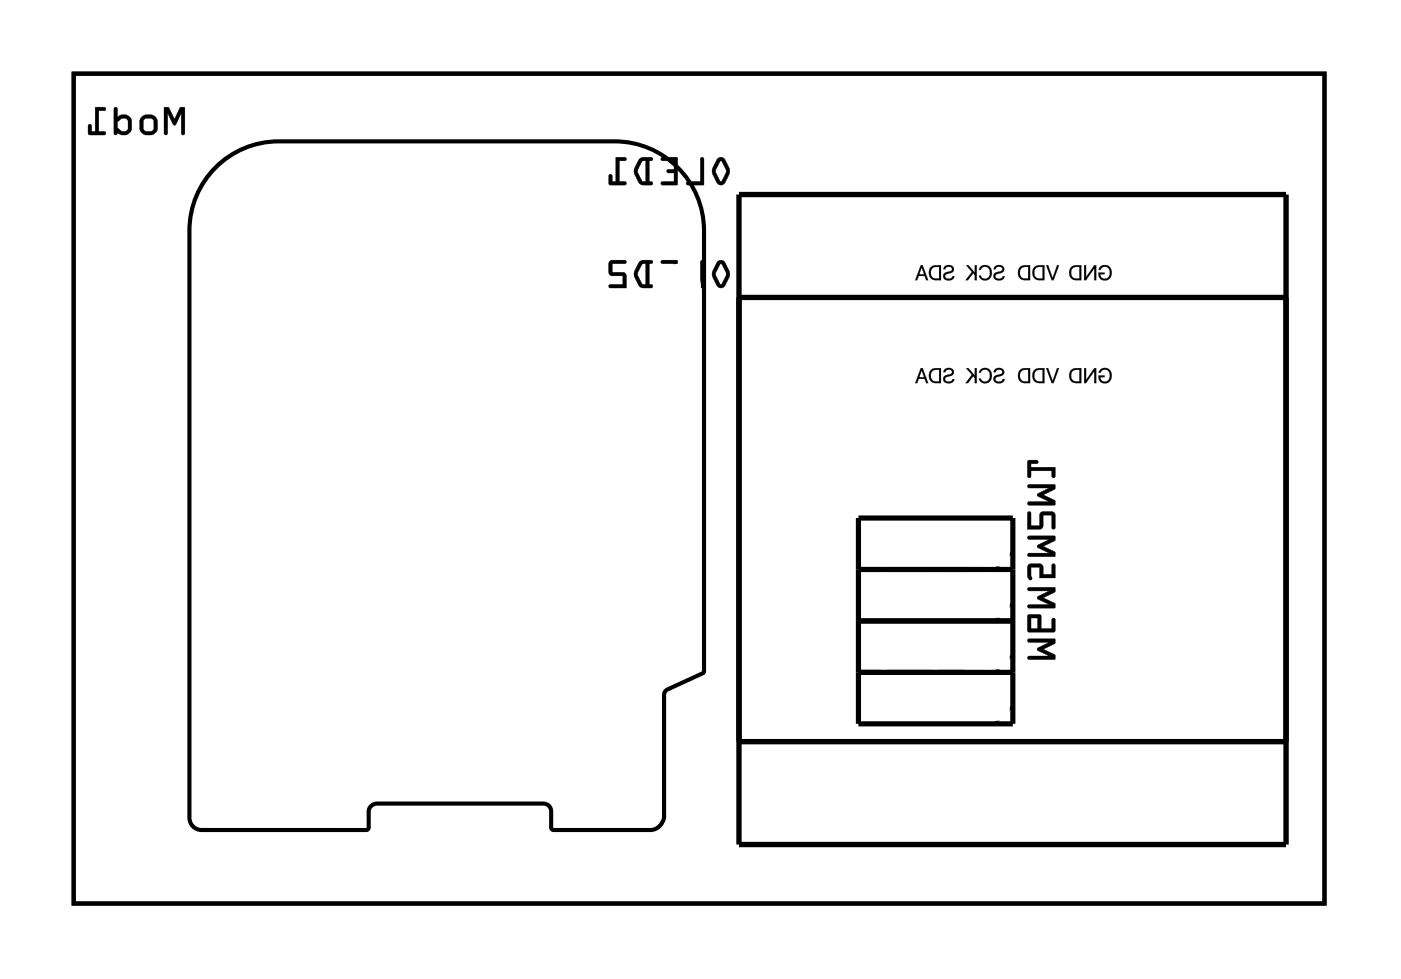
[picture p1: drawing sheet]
<svg xmlns="http://www.w3.org/2000/svg" width="69mm" height="48mm" viewBox="0 0 69 48" stroke-linecap="round" stroke-linejoin="round" font-family="sans-serif">
<path d="M3.6 3.6h61.8v41h-61.8z" fill="none" stroke="#000" stroke-width=".2"/>
<g fill="#000">
<path d="M3.6 3.6v41h61.8v-41zM3.6 3.6h61.8v41h-61.8z"/>
<path d="M8.1 5.3v1.3a.1 .1 0 0 0 .1 .1 .1 .1 0 0 0 .1-.1v-1l.3 .6 .3-.6v1a.1 .1 0 0 0 .1 .1 .1 .1 0 0 0 .1-.1v-1.3h-.2l-.3 .6-.3-.6zM8.1 5.3h.2l.3 .6 .3-.6h.2v1.3h-.1l-.1-1-.3 .6-.3-.6v1h-.2zM7.1 5.9h.3h.2v.4l-.1 .2h-.3l-.1-.1zM7.1 5.9v.5l.1 .1h.3l.1-.2v-.4l-.2-.1zM7 5.8l-.1 .2v.3l.1 .3 .5 .1 .3-.2a.64 .64 0 0 0-.2-.8h-.4zM7 5.8l.2-.1a.41 .41 0 0 1 .6 .3l-.1 .5-.2 .1-.3 .1-.3-.3v-.4zM5.8 6l.2-.1h.3v.5l-.3 .1-.2-.2zM5.8 6v.3l.2 .2 .3-.1v-.5l-.3-.1zM5.6 5.3v1.3l.1 .1 .1-.2a.41 .41 0 0 0 .4 .2 .41 .41 0 0 0 .3-.4v-.4l-.1-.2a.4 .4 0 0 0-.6 .1v-.5zM5.7 5.3h.1v.5l.1-.1a.4 .4 0 0 1 .6 .3v.5l-.1 .1a.41 .41 0 0 1-.6-.1v.1h-.2zM4.7 5.3v1.2h-.2v-.3a.1 .1 0 0 0-.1-.1 .1 .1 0 0 0-.1 .1l.1 .5h.7a.1 .1 0 0 0 .1-.1 .1 .1 0 0 0-.1-.1h-.2v-1h.2a.1 .1 0 0 0 .1-.1 .1 .1 0 0 0-.1-.1zM4.7 5.3h.5v.2h-.3v1h.3v.2l-.8-.1v-.5l.1 .1v.3h.2z"/>
<path d="M8.1 5.3v1.3h.2v-1l.3 .6 .3-.6v1h.2v-1.3h-.2l-.3 .6-.3-.6zM7.1 5.9l.3-.1 .2 .1v.4l-.1 .2h-.3l-.1-.1zM7 5.8l-.1 .2v.3l.1 .3 .5 .1 .2-.2a.63 .63 0 0 0-.1-.8h-.4zM5.8 6l.2-.2 .3 .1v.5l-.3 .1-.2-.2zM5.6 5.3v1.3l.1 .1 .1-.2a.4 .4 0 0 0 .4 .2 .4 .4 0 0 0 .3-.4v-.3a.41 .41 0 0 0-.7-.2v-.5zM4.7 5.3v1.2h-.2v-.3l-.1-.1v.5l.8 .1v-.2h-.3v-1h.3v-.2z"/>
<path d="M11 8.1a4.3 4.3 0 0 0-1.5 3.3v29v.2l.2 .2 .3 .1h8.1l.1-1.1 .2-.2h.2h8.2l.4 .2 .1 1.1h4.8l.3-.1 .2-.2 .1-.2v-6.2l.2-.3 1.7-.8v-21.7a4.3 4.3 0 0 0-4.3-4.3h-16.5a4.3 4.3 0 0 0-2.8 1zM10.8 7.9a4.5 4.5 0 0 1 3-1h16.5a4.5 4.5 0 0 1 4.5 4.5v21.7l-.1 .2-1.8 .9v6.2a.83 .83 0 0 1-.8 .7h-4.8l-.2-.2v-1l-.3-.1h-8.2l-.3 .1v1l-.2 .2h-8.1a.71 .71 0 0 1-.8-.7v-29a4.5 4.5 0 0 1 1.6-3.5z"/>
<path d="M35.4 12.9l-.3 .6 .3 .6a.23 .23 0 0 0 .4 0l.2-.7-.2-.5-.2-.1zM35.6 13l.2 .5-.2 .5-.3-.5zM34.6 12.9v1.1h-.7v.2h.8v-1.3zM32.6 12.9l.1 .1h.6v.4h-.3l-.1 .1 .1 .1h.3v.4h-.6l-.1 .2h.8v-1.3zM31.7 13h.2v1h-.2l-.2-.4zM31.6 12.9a.82 .82 0 0 0 0 1.2l.5 .1a.1 .1 0 0 0 .1-.1 .11 .11 0 0 0-.2-.1v-1h.2v-.1l-.4-.1zM30.1 12.9v.6l.1 .1h.5v.4h-.6l-.1 .2h.9v-.7l-.7-.1v-.4h.6l.1-.1z"/>
<path d="M35.4 7.8l-.3 .7 .3 .5a.23 .23 0 0 0 .4 0l.2-.6-.2-.6h-.2zM35.6 7.9l.2 .6-.2 .5-.3-.5zM34.6 7.8v1.2h-.7v.1h.8v-1.2zM32.6 7.8l.1 .1h.6v.5h-.3l-.1 .1h.1h.3v.5h-.6l-.1 .1h.8v-1.3zM31.7 8l.2-.1v1.1l-.2-.1-.2-.4zM31.6 7.9a.82 .82 0 0 0 0 1.2h.5a.1 .1 0 0 0 .1-.1 .1 .1 0 0 0-.2 0v-1.1h.2v-.1h-.4zM30.4 7.8v1.2h-.2v-.3l-.1-.1-.1 .5h.9v-.1h-.3v-1.1h.3v-.1z"/>
<path d="M35.4 12.9l-.3 .6 .3 .6a.24 .24 0 0 0 .4 0l.2-.5v-.2l-.2-.5-.2-.1zM35.4 12.9a.24 .24 0 0 1 .4 .1l.2 .5-.2 .6a.24 .24 0 0 1-.4 0l-.3-.6zM35.5 13.1h.1l.2 .4-.2 .5-.3-.5zM35.6 13l-.3 .5 .3 .5 .3-.5zM34.6 12.9v1.1h-.6a.1 .1 0 0 0-.1 .1 .1 .1 0 0 0 .1 .1h.7l.1-1.3zM34.6 12.9h.1v1.3h-.8v-.1l.7-.1zM32.6 12.9l.1 .1h.6v.4h-.3a.1 .1 0 0 0-.1 .1 .1 .1 0 0 0 .1 .1h.3v.4h-.6a.1 .1 0 0 0-.1 .1 .1 .1 0 0 0 .1 .1h.7l.1-1.3zM32.6 12.9h.8v1.3h-.8l.1-.2h.6v-.4h-.3l-.1-.1h.1l.3-.1v-.4h-.6zM31.7 13.1l.2-.1v1h-.2l-.2-.4v-.2zM31.7 13l-.2 .6 .2 .4h.2v-1zM31.5 12.9l-.2 .5v.3l.3 .5h.5a.11 .11 0 0 0 .1-.1 .11 .11 0 0 0-.2-.1v-1h.2v-.1l-.4-.1zM31.6 12.9h.2h.4v.1h-.2v1a.11 .11 0 0 1 .2 .1 .09 .09 0 0 1-.1 .1h-.5l-.3-.5v-.3zM30.1 12.9v.7h.6v.4h-.6a.1 .1 0 0 0-.1 .1 .1 .1 0 0 0 .1 .1h.8v-.7l-.7-.1v-.4h.6a.1 .1 0 0 0 .1-.1 .1 .1 0 0 0-.1-.1zM30.1 12.9h.8l-.1 .1h-.6v.5h.7v.7h-.8v-.2h.6v-.4h-.5l-.1-.1z"/>
<path d="M35.4 7.8l-.3 .7 .3 .5a.24 .24 0 0 0 .4 0l.2-.5v-.1l-.2-.6h-.2zM35.4 7.8a.24 .24 0 0 1 .4 .1l.2 .6-.2 .5a.24 .24 0 0 1-.4 0l-.3-.5zM35.5 8h.1l.2 .5-.2 .5-.3-.5zM35.6 7.9l-.3 .6 .3 .5 .3-.5zM34.6 7.8v1.2h-.6a.1 .1 0 0 0-.1 0 .1 .1 0 0 0 .1 .1h.7l.1-1.2zM34.6 7.8l.1 .1v1.2h-.8v-.1h.7zM32.6 7.8l.1 .1h.6v.5h-.3a.1 .1 0 0 0-.1 0 .1 .1 0 0 0 .1 .1h.3v.5h-.6a.1 .1 0 0 0-.1 0 .1 .1 0 0 0 .1 .1h.7l.1-1.3zM32.6 7.8h.8v1.3h-.8l.1-.1h.6v-.5h-.3h-.1l.1-.1h.3v-.5h-.6zM31.7 8l.2-.1v1.1l-.2-.1-.2-.3v-.3zM31.7 7.9l-.2 .6 .2 .4 .2 .1v-1.1zM31.5 7.8l-.2 .6v.2l.3 .5h.5a.11 .11 0 0 0 .1-.1 .11 .11 0 0 0-.2 0v-1.1h.2v-.1h-.4zM31.6 7.9l.2-.1h.4v.1h-.2v1.1a.1 .1 0 0 1 .2 0 .09 .09 0 0 1-.1 .1h-.5l-.3-.5v-.2zM30.4 7.8v1.2h-.2v-.3a.1 .1 0 0 0-.1-.1 .1 .1 0 0 0-.1 .1l.1 .4h.7a.1 .1 0 0 0 .1-.1 .1 .1 0 0 0-.1 0h-.2v-1.1h.2a.1 .1 0 0 0 .1 0 .1 .1 0 0 0-.1-.1zM30.4 7.8h.5v.1h-.3v1.1h.3v.1h-.8v-.5l.1 .1v.3h.2z"/>
<path d="M46.6 13.1v.2h.1a.15 .15 0 0 1 .1-.2 .15 .15 0 0 1 .2 .2 .15 .15 0 0 1-.2 .1l-.2 .1a.26 .26 0 0 0 .2 .4 .26 .26 0 0 0 .3-.3h-.1a.16 .16 0 0 1-.1 .2 .16 .16 0 0 1-.2-.2 .16 .16 0 0 1 .2-.1 .23 .23 0 0 0 .1-.4 .23 .23 0 0 0-.4 0zM45.9 13.2a.38 .38 0 0 0 0 .4 .38 .38 0 0 0 .3 .2h.2v-.7zM46 13.3l.3-.1v.6a.31 .31 0 0 1-.3-.2 .31 .31 0 0 1 0-.3zM45.5 13.1l.2 .7h.1l-.3-.7zM45.3 13.5v.1h.4v-.1zM45.4 13.1l-.2 .7h.1l.2-.6z"/>
<path d="M46.6 13.1v.2h.1a.15 .15 0 0 1 .1-.1 .15 .15 0 0 1 .1 .2h-.1a.24 .24 0 0 0-.2 .4 .24 .24 0 0 0 .4 0l.1-.2h-.1a.17 .17 0 0 1-.2 .2 .17 .17 0 0 1-.1-.2l.1-.1a.25 .25 0 0 0 .3-.3 .25 .25 0 0 0-.5-.1zM46.6 13.1a.27 .27 0 0 1 .5 .2l-.2 .2a.17 .17 0 0 0-.2 .1 .17 .17 0 0 0 0 .2 .17 .17 0 0 0 .2-.1l.2-.1a.26 .26 0 0 1-.3 .2 .26 .26 0 0 1-.2-.3l.2-.1a.16 .16 0 0 0 .2-.1 .16 .16 0 0 0-.2-.2 .16 .16 0 0 0-.1 .2h-.1zM45.9 13.2a.39 .39 0 0 0 0 .4 .39 .39 0 0 0 .3 .2h.2v-.7zM45.9 13.2l.5-.1v.7h-.2a.38 .38 0 0 1-.3-.2 .38 .38 0 0 1 0-.4zM46 13.3l.3-.1v.5a.31 .31 0 0 1-.3-.1 .31 .31 0 0 1 0-.3zM46 13.2a.31 .31 0 0 0 0 .4 .31 .31 0 0 0 .4 .2v-.6zM45.5 13.1l.2 .7h.1l-.3-.7zM45.5 13.1l.3 .7h-.1zM45.3 13.5v.1h.4v-.1zM45.3 13.5h.4v.1h-.4zM45.4 13.1l-.2 .7h.1l.2-.6zM45.4 13.1l.1 .1-.2 .6h-.1z"/>
<path d="M46.6 18.2v.2h.1a.15 .15 0 0 1 .1-.2 .15 .15 0 0 1 .2 .2 .15 .15 0 0 1-.2 .1h-.2a.26 .26 0 0 0 .2 .4 .26 .26 0 0 0 .3-.2h-.1a.16 .16 0 0 1-.1 .2 .16 .16 0 0 1-.2-.2 .16 .16 0 0 1 .2-.1 .23 .23 0 0 0 .1-.4 .23 .23 0 0 0-.4 0zM45.9 18.3a.38 .38 0 0 0 0 .4 .38 .38 0 0 0 .3 .2h.2v-.7zM46 18.3h.3v.5a.31 .31 0 0 1-.3-.1 .31 .31 0 0 1 0-.4zM45.5 18.2l.2 .7h.1l-.3-.7zM45.3 18.6v.1h.4v-.1zM45.4 18.2l-.2 .7h.1l.2-.6z"/>
<path d="M46.6 18.2v.2h.1a.15 .15 0 0 1 .1-.2 .15 .15 0 0 1 .1 .2l-.1 .1a.24 .24 0 0 0-.2 .4 .24 .24 0 0 0 .4 0l.1-.2h-.1a.17 .17 0 0 1-.2 .1 .17 .17 0 0 1-.1-.2h.1a.25 .25 0 0 0 .3-.3 .25 .25 0 0 0-.5-.1zM46.6 18.2a.27 .27 0 0 1 .5 .2l-.2 .2a.17 .17 0 0 0-.2 .1 .17 .17 0 0 0 0 .2 .17 .17 0 0 0 .2-.1l.2-.1a.26 .26 0 0 1-.3 .2 .26 .26 0 0 1-.2-.3l.2-.1a.16 .16 0 0 0 .2-.1 .16 .16 0 0 0-.2-.2 .16 .16 0 0 0-.1 .2h-.1zM45.9 18.3a.39 .39 0 0 0 0 .4 .39 .39 0 0 0 .3 .2h.2v-.7zM45.9 18.3l.5-.1v.7h-.2a.38 .38 0 0 1-.3-.2 .38 .38 0 0 1 0-.4zM46 18.3h.3v.5a.31 .31 0 0 1-.3-.1 .31 .31 0 0 1 0-.4zM46 18.3a.31 .31 0 0 0 0 .4 .31 .31 0 0 0 .4 .1v-.5zM45.5 18.2l.2 .7h.1l-.3-.7zM45.5 18.2l.3 .7h-.1zM45.3 18.6v.1h.4v-.1zM45.3 18.6h.4v.1h-.4zM45.4 18.2l-.2 .7h.1l.2-.6zM45.4 18.2l.1 .1-.2 .6h-.1z"/>
<path d="M49.1 13.1l-.1 .2h.1a.15 .15 0 0 1 .2-.2 .15 .15 0 0 1 .1 .2 .15 .15 0 0 1-.2 .1l-.1 .1a.26 .26 0 0 0 .1 .4 .26 .26 0 0 0 .4-.3h-.1a.16 .16 0 0 1-.2 .2 .16 .16 0 0 1-.1-.2 .16 .16 0 0 1 .1-.1 .23 .23 0 0 0 .2-.4 .23 .23 0 0 0-.4 0zM48.4 13.2l-.1 .1h.1a.25 .25 0 0 1 .4 0 .25 .25 0 0 1 0 .3 .25 .25 0 0 1-.4 0h-.1a.35 .35 0 0 0 .5 .1 .35 .35 0 0 0 .1-.5 .35 .35 0 0 0-.5 0zM47.7 13.1l.4 .5v-.1l-.3-.4zM48.1 13.1v.7h.1v-.7zM48 13.4l-.3 .4h.1l.2-.3z"/>
<path d="M49.1 13.1l-.1 .2h.1a.15 .15 0 0 1 .2-.1 .15 .15 0 0 1 .1 .2h-.2a.24 .24 0 0 0-.2 .4 .24 .24 0 0 0 .4 0l.2-.2h-.1a.17 .17 0 0 1-.2 .2 .17 .17 0 0 1-.1-.2l.1-.1a.25 .25 0 0 0 .3-.3 .25 .25 0 0 0-.5-.1zM49.1 13.1a.27 .27 0 0 1 .5 .2l-.3 .2a.17 .17 0 0 0-.2 .1 .17 .17 0 0 0 .1 .2 .17 .17 0 0 0 .2-.1l.2-.1a.26 .26 0 0 1-.3 .2 .26 .26 0 0 1-.2-.3l.1-.1a.16 .16 0 0 0 .2-.1 .16 .16 0 0 0-.1-.2 .16 .16 0 0 0-.2 .2h-.1zM48.4 13.2l-.1 .1h.1a.24 .24 0 0 1 .4 0 .24 .24 0 0 1 0 .3 .24 .24 0 0 1-.4 0h-.1a.31 .31 0 0 0 .5 .2 .38 .38 0 0 0 .1-.5 .38 .38 0 0 0-.5-.1zM48.4 13.2a.35 .35 0 0 1 .5 0 .35 .35 0 0 1-.1 .5 .35 .35 0 0 1-.5-.1h.1a.25 .25 0 0 0 .4 .1 .25 .25 0 0 0 0-.4 .25 .25 0 0 0-.4 0h-.1zM47.7 13.1l.4 .5v-.1l-.3-.4zM47.7 13.1h.1l.3 .4v.1zM48.1 13.1v.7h.1v-.7zM48.1 13.1h.1v.7h-.1zM48 13.4l-.4 .4h.2l.2-.3zM48 13.4v.1l-.2 .3h-.1z"/>
<path d="M49.1 18.2l-.1 .2h.1a.15 .15 0 0 1 .2-.2 .15 .15 0 0 1 .1 .2 .15 .15 0 0 1-.2 .1h-.1a.26 .26 0 0 0 .1 .4 .26 .26 0 0 0 .4-.2h-.1a.16 .16 0 0 1-.2 .2 .16 .16 0 0 1-.1-.2 .16 .16 0 0 1 .1-.1 .23 .23 0 0 0 .2-.4 .23 .23 0 0 0-.4 0zM48.4 18.3l-.1 .1h.1a.25 .25 0 0 1 .4 0 .25 .25 0 0 1 0 .3 .25 .25 0 0 1-.4 0h-.1a.35 .35 0 0 0 .5 .1 .35 .35 0 0 0 .1-.5 .35 .35 0 0 0-.5 0zM47.7 18.2l.4 .5v-.2l-.3-.3zM48.1 18.2v.7h.1v-.7zM48 18.5l-.3 .4h.1l.2-.3z"/>
<path d="M49.1 18.2l-.1 .2h.1a.15 .15 0 0 1 .2-.2 .15 .15 0 0 1 .1 .2l-.2 .1a.24 .24 0 0 0-.2 .4 .24 .24 0 0 0 .4 0l.2-.2h-.1a.17 .17 0 0 1-.2 .1 .17 .17 0 0 1-.1-.2h.1a.25 .25 0 0 0 .3-.3 .25 .25 0 0 0-.5-.1zM49.1 18.2a.27 .27 0 0 1 .5 .2l-.3 .2a.17 .17 0 0 0-.2 .1 .17 .17 0 0 0 .1 .2 .17 .17 0 0 0 .2-.1l.2-.1a.26 .26 0 0 1-.3 .2 .26 .26 0 0 1-.2-.3l.1-.1a.16 .16 0 0 0 .2-.1 .16 .16 0 0 0-.1-.2 .16 .16 0 0 0-.2 .2h-.1zM48.4 18.3l-.1 .1h.1a.24 .24 0 0 1 .4 0 .24 .24 0 0 1 0 .3 .24 .24 0 0 1-.4 0h-.1a.31 .31 0 0 0 .5 .2 .38 .38 0 0 0 .1-.6 .38 .38 0 0 0-.5 0zM48.4 18.3a.35 .35 0 0 1 .5 0 .35 .35 0 0 1-.1 .5 .35 .35 0 0 1-.5-.1h.1a.25 .25 0 0 0 .4 0 .25 .25 0 0 0 0-.3 .25 .25 0 0 0-.4 0h-.1zM47.7 18.2l.4 .5v-.2l-.3-.3zM47.7 18.2h.1l.3 .3v.2zM48.1 18.2v.7h.1v-.7zM48.1 18.2h.1v.7h-.1zM48 18.5l-.4 .4h.2l.2-.3zM48 18.5v.1l-.2 .3h-.1z"/>
<path d="M51.6 13.1l.3 .7h.1l.3-.7h-.1l-.2 .6-.3-.6zM51 13.2a.38 .38 0 0 0 0 .4 .38 .38 0 0 0 .3 .2h.2v-.7zM51.1 13.3l.4-.1v.6a.31 .31 0 0 1-.4-.2 .31 .31 0 0 1 0-.3zM50.3 13.2a.38 .38 0 0 0 0 .4 .38 .38 0 0 0 .3 .2h.2v-.7zM50.4 13.3l.3-.1v.6a.31 .31 0 0 1-.3-.2 .31 .31 0 0 1 0-.3z"/>
<path d="M51.6 18.2l.3 .7h.1l.3-.7h-.1l-.2 .6-.3-.6zM51 18.3a.38 .38 0 0 0 0 .4 .38 .38 0 0 0 .3 .2h.2v-.7zM51.1 18.3h.4v.5a.31 .31 0 0 1-.4-.1 .31 .31 0 0 1 0-.4zM50.3 18.3a.38 .38 0 0 0 0 .4 .38 .38 0 0 0 .3 .2h.2v-.7zM50.4 18.3h.3v.5a.31 .31 0 0 1-.3-.1 .31 .31 0 0 1 0-.4z"/>
<path d="M51.6 13.1l.3 .7h.1l.3-.7h-.1l-.2 .6-.3-.6zM51.6 13.1h.1l.2 .6 .3-.6h.1l-.3 .7h-.1zM51 13.2a.39 .39 0 0 0 0 .4 .39 .39 0 0 0 .3 .2h.3v-.7zM51 13.2l.5-.1v.7h-.2a.38 .38 0 0 1-.3-.2 .38 .38 0 0 1 0-.4zM51.1 13.3l.4-.1v.5a.31 .31 0 0 1-.4-.1 .31 .31 0 0 1 0-.3zM51.1 13.2a.31 .31 0 0 0 0 .4 .31 .31 0 0 0 .4 .2v-.6zM50.3 13.2a.39 .39 0 0 0 0 .4 .39 .39 0 0 0 .3 .2h.2v-.7zM50.3 13.2l.5-.1v.7h-.2a.38 .38 0 0 1-.3-.2 .38 .38 0 0 1 0-.4zM50.4 13.3l.3-.1v.5a.31 .31 0 0 1-.3-.1 .31 .31 0 0 1 0-.3zM50.4 13.2a.31 .31 0 0 0 0 .4 .31 .31 0 0 0 .4 .2v-.6z"/>
<path d="M51.6 18.2l.3 .7h.1l.3-.7h-.1l-.2 .6-.3-.6zM51.6 18.2h.1l.2 .6 .3-.6h.1l-.3 .7h-.1zM51 18.3a.39 .39 0 0 0 0 .4 .39 .39 0 0 0 .3 .2h.3v-.7zM51 18.3l.5-.1v.7h-.2a.38 .38 0 0 1-.3-.2 .38 .38 0 0 1 0-.4zM51.1 18.3h.4v.5a.31 .31 0 0 1-.4-.1 .31 .31 0 0 1 0-.4zM51.1 18.3a.31 .31 0 0 0 0 .4 .31 .31 0 0 0 .4 .1v-.5zM50.3 18.3a.39 .39 0 0 0 0 .4 .39 .39 0 0 0 .3 .2h.2v-.7zM50.3 18.3l.5-.1v.7h-.2a.38 .38 0 0 1-.3-.2 .38 .38 0 0 1 0-.4zM50.4 18.3h.3v.5a.31 .31 0 0 1-.3-.1 .31 .31 0 0 1 0-.4zM50.4 18.3a.31 .31 0 0 0 0 .4 .31 .31 0 0 0 .4 .1v-.5z"/>
<path d="M54.3 13.1l-.1 .2h.1a.25 .25 0 0 1 .4 0 .25 .25 0 0 1 0 .4 .25 .25 0 0 1-.4-.1v-.1h.2h-.3a.35 .35 0 0 0 .5 .3 .35 .35 0 0 0 .1-.5l-.2-.2zM53.5 13.1v.7h.1l.5-.7-.1 .2v.5h.1v-.7h-.1l-.5 .7 .1-.1v-.6zM52.9 13.2a.38 .38 0 0 0-.1 .4 .38 .38 0 0 0 .3 .2h.3v-.7zM52.9 13.3l.4-.1v.6a.31 .31 0 0 1-.4-.2 .31 .31 0 0 1 0-.3z"/>
<path d="M54.3 13.1l-.1 .2h.1a.25 .25 0 0 1 .4 0 .25 .25 0 0 1 0 .3 .25 .25 0 0 1-.4 0v-.1h.2h-.3a.36 .36 0 0 0 .5 .3 .36 .36 0 0 0 .1-.5l-.2-.2zM54.3 13.2a.35 .35 0 0 1 .5 0 .35 .35 0 0 1-.1 .5 .35 .35 0 0 1-.5-.1v-.1h.3h-.2a.23 .23 0 0 0 .2 .3 .23 .23 0 0 0 .3-.3 .25 .25 0 0 0-.2-.3 .25 .25 0 0 0-.3 .1h-.1zM53.5 13.1v.7h.1l.5-.7-.1 .2v.5h.1v-.7h-.1l-.5 .7 .2-.1-.1-.6zM53.5 13.1h.1v.6l-.1 .1 .5-.7h.1v.7h-.1v-.5l.1-.2-.5 .7h-.1zM52.9 13.2a.39 .39 0 0 0-.1 .4 .39 .39 0 0 0 .3 .2h.3v-.7zM52.9 13.2l.5-.1v.7h-.3a.38 .38 0 0 1-.3-.2 .38 .38 0 0 1 .1-.4zM52.9 13.3l.4-.1v.5a.31 .31 0 0 1-.4-.1 .31 .31 0 0 1 0-.3zM52.9 13.2a.31 .31 0 0 0 0 .4 .31 .31 0 0 0 .4 .2v-.6z"/>
<path d="M54.3 18.2l-.1 .2h.1a.25 .25 0 0 1 .4 0 .25 .25 0 0 1 0 .3 .25 .25 0 0 1-.4 0v-.1h.2v-.1h-.3a.35 .35 0 0 0 .5 .4 .35 .35 0 0 0 .1-.6l-.2-.1zM53.5 18.2v.7h.1l.5-.7-.1 .1v.6h.1v-.7h-.1l-.5 .7 .1-.1v-.6zM52.9 18.3a.38 .38 0 0 0-.1 .4 .38 .38 0 0 0 .3 .2h.3v-.7zM52.9 18.3h.4v.5a.31 .31 0 0 1-.4-.1 .31 .31 0 0 1 0-.4z"/>
<path d="M54.3 18.2l-.1 .2h.1a.25 .25 0 0 1 .4 0 .25 .25 0 0 1 0 .3 .25 .25 0 0 1-.4 0v-.1h.2v-.1h-.3a.36 .36 0 0 0 .5 .4 .36 .36 0 0 0 .1-.6l-.2-.1zM54.3 18.2a.35 .35 0 0 1 .5 .1 .35 .35 0 0 1-.1 .5 .35 .35 0 0 1-.5-.1v-.2h.3v.1h-.2a.23 .23 0 0 0 .2 .3 .23 .23 0 0 0 .3-.3 .25 .25 0 0 0-.2-.3 .25 .25 0 0 0-.3 .1h-.1zM53.5 18.2v.7h.1l.5-.7-.1 .1v.6h.1v-.7h-.1l-.5 .7 .2-.1-.1-.6zM53.5 18.2h.1v.6l-.1 .1 .5-.7h.1v.7h-.1v-.6l.1-.1-.5 .7h-.1zM52.9 18.3a.39 .39 0 0 0-.1 .4 .39 .39 0 0 0 .3 .2h.3v-.7zM52.9 18.3l.5-.1v.7h-.3a.38 .38 0 0 1-.3-.2 .38 .38 0 0 1 .1-.4zM52.9 18.3h.4v.5a.31 .31 0 0 1-.4-.1 .31 .31 0 0 1 0-.4zM52.9 18.3a.31 .31 0 0 0 0 .4 .31 .31 0 0 0 .4 .1v-.5z"/>
<path d="M50.7 23.9v.1l.1 .1h1l-.6 .3 .6 .4h-1a.1 .1 0 0 0-.1 .1 .1 .1 0 0 0 .1 .1l1.3-.1v-.2l-.6-.3 .5-.2 .1-.2zM50.7 23.9h1.4v.2l-.6 .3 .6 .3v.2h-1.4l.1-.1h1l-.6-.4 .6-.3h-1zM50.7 22.7v.8a.1 .1 0 0 0 .1 .1 .1 .1 0 0 0 .1-.1v-.3h1v.3a.1 .1 0 0 0 .1 .1 .1 .1 0 0 0 .1-.1v-.4h-1.2v-.2h.3a.1 .1 0 0 0 .1-.1 .1 .1 0 0 0-.1-.1zM50.7 22.7l.5 .1v.1h-.3v.2h1.2v.4h-.2v-.3h-1v.3l-.1 .1z"/>
<path d="M50.7 26.5v.1h.1h1l-.6 .4 .6 .3h-1a.1 .1 0 0 0-.1 .1 .1 .1 0 0 0 .1 .1h1.3v-.3l-.6-.2 .5-.3 .1-.2zM50.7 26.5h1.4v.2l-.6 .3 .6 .3v.2h-1.4l.1-.2h1l-.6-.3 .6-.4h-1zM50.7 25.3v.8h.7l.1-.7h.4v.6a.1 .1 0 0 0 .1 .1 .1 .1 0 0 0 .1-.1v-.6l-.1-.1h-.6l-.1 .7h-.4v-.7zM50.7 25.3h.2v.7h.4l.1-.7h.6l.1 .1v.7h-.2v-.7h-.4l-.1 .7h-.7z"/>
<path d="M50.7 29v.1l.1 .1h1l-.6 .3 .6 .4-1-.1a.1 .1 0 0 0-.1 .1 .1 .1 0 0 0 .1 .1h1.3v-.2l-.6-.3 .5-.2 .1-.3zM50.7 29h1.4v.2l-.6 .3 .6 .3v.2h-1.4l.1-.1 1-.1-.6-.3 .6-.3h-1zM50.8 27.9l-.1 .5 .1 .2a.09 .09 0 0 0 .1 0 .09 .09 0 0 0 0-.1v-.5h.4v.5h.8v-.6a.1 .1 0 0 0-.1-.1 .1 .1 0 0 0-.1 .1v.5h-.4v-.5l-.1-.1zM50.8 27.9l.6-.1 .1 .1v.5h.4v-.5l.1-.1 .1 .7h-.8v-.5h-.4v.5l-.1 .1-.1-.2z"/>
<path d="M50.7 31.6v.1h.1h1l-.6 .4 .6 .3h-1a.1 .1 0 0 0-.1 .1 .1 .1 0 0 0 .1 .1h1.3v-.3l-.6-.2 .5-.3 .1-.2zM50.7 31.6h1.4v.2l-.6 .3 .6 .2v.2h-1.4l.1-.1h1l-.6-.3 .6-.4h-1zM50.9 30.5h.3v.5h-.3zM50.9 30.5v.5h.3v-.5zM50.7 30.4v.7l.1 .1h1.2l.1-.6a.1 .1 0 0 0-.1-.1 .1 .1 0 0 0-.1 .1v.4h-.5v-.6zM50.7 30.4h.7v.6h.5v-.4l.1-.1 .1 .7h-1.3z"/>
<path d="M50.7 23.9l.1 .2h1l-.6 .3 .6 .4h-1l-.1 .1h1.4v-.2l-.6-.3 .6-.3v-.2zM50.7 22.7l.1 .9 .1-.1v-.3h1v.3h.2v-.4h-1.2v-.2h.3v-.1z"/>
<path d="M50.7 26.5l.1 .1h1l-.6 .4 .6 .3h-1l-.1 .2h1.4v-.2l-.6-.3 .6-.3v-.2zM50.7 25.3v.8h.7l.1-.7h.4v.7h.2v-.7l-.1-.1h-.6l-.1 .7h-.4v-.7z"/>
<path d="M50.7 29l.1 .2h1l-.6 .3 .6 .3h-1l-.1 .2h1.4v-.2l-.6-.3 .6-.3v-.2zM50.8 27.9l-.1 .5 .1 .2 .1-.1v-.5h.4v.5h.8l-.1-.7-.1 .1v.5h-.4v-.5l-.1-.1z"/>
<path d="M50.7 31.6l.1 .1h1l-.6 .4 .6 .3h-1l-.1 .1 1.4 .1v-.3l-.6-.2 .6-.3v-.3zM50.9 30.5h.3v.5h-.3zM50.7 30.4l.1 .8h1.3l-.1-.7-.1 .1v.4h-.5v-.6z"/>
</g>
<path d="M36.5 9.6h27v32.1h-27zM36.5 14.7h27M36.5 36.6h27" fill="none" stroke="#000" stroke-width=".26"/>
<path d="M42.4 28.1h7.6M42.4 25.6h7.6v10.1h-7.6zM42.4 30.7h7.6M42.4 33.2h7.6" fill="none" stroke="#000" stroke-width=".25"/>
<path d="M50 27.2l-.9 .9M50 29.8l-.9 .9M50 32.3l-.9 .9M50 34.8l-.9 .9" fill="none" stroke="#000" stroke-width=".13"/>
<path d="M53.1 10.9h1.4v1.4h-1.4z" fill="#fff"/>
<path d="M53.1 10.9h1.4v1.4h-1.4z" fill="none" stroke="#fff" stroke-width=".76" stroke-linecap="butt"/>
<circle cx="46.2" cy="11.6" r=".74" fill="#fff"/>
<circle cx="46.2" cy="11.6" r=".74" fill="none" stroke="#fff" stroke-width=".76" stroke-linecap="butt"/>
<circle cx="48.7" cy="11.6" r=".74" fill="#fff"/>
<circle cx="48.7" cy="11.6" r=".74" fill="none" stroke="#fff" stroke-width=".76" stroke-linecap="butt"/>
<circle cx="51.3" cy="11.6" r=".74" fill="#fff"/>
<circle cx="51.3" cy="11.6" r=".74" fill="none" stroke="#fff" stroke-width=".76" stroke-linecap="butt"/>
<circle cx="53.8" cy="11.6" r=".74" fill="#fff"/>
<circle cx="53.8" cy="11.6" r=".74" fill="none" stroke="#fff" stroke-width=".76" stroke-linecap="butt"/>
<path d="M48 26.1h1.5v1.5h-1.5z" fill="#fff"/>
<path d="M48 26.1h1.5v1.5h-1.5z" fill="none" stroke="#fff" stroke-width=".76" stroke-linecap="butt"/>
<circle cx="48.7" cy="26.8" r=".74" fill="#fff"/>
<circle cx="48.7" cy="26.8" r=".74" fill="none" stroke="#fff" stroke-width=".76" stroke-linecap="butt"/>
<circle cx="46.2" cy="26.8" r=".74" fill="#fff"/>
<circle cx="46.2" cy="26.8" r=".74" fill="none" stroke="#fff" stroke-width=".76" stroke-linecap="butt"/>
<circle cx="43.6" cy="26.8" r=".74" fill="#fff"/>
<circle cx="43.6" cy="26.8" r=".74" fill="none" stroke="#fff" stroke-width=".76" stroke-linecap="butt"/>
<path d="M48 28.6h1.5v1.5h-1.5z" fill="#fff"/>
<path d="M48 28.6h1.5v1.5h-1.5z" fill="none" stroke="#fff" stroke-width=".76" stroke-linecap="butt"/>
<circle cx="48.7" cy="29.4" r=".74" fill="#fff"/>
<circle cx="48.7" cy="29.4" r=".74" fill="none" stroke="#fff" stroke-width=".76" stroke-linecap="butt"/>
<circle cx="46.2" cy="29.4" r=".74" fill="#fff"/>
<circle cx="46.2" cy="29.4" r=".74" fill="none" stroke="#fff" stroke-width=".76" stroke-linecap="butt"/>
<circle cx="43.6" cy="29.4" r=".74" fill="#fff"/>
<circle cx="43.6" cy="29.4" r=".74" fill="none" stroke="#fff" stroke-width=".76" stroke-linecap="butt"/>
<path d="M48 31.2h1.5v1.5h-1.5z" fill="#fff"/>
<path d="M48 31.2h1.5v1.5h-1.5z" fill="none" stroke="#fff" stroke-width=".76" stroke-linecap="butt"/>
<circle cx="48.7" cy="31.9" r=".74" fill="#fff"/>
<circle cx="48.7" cy="31.9" r=".74" fill="none" stroke="#fff" stroke-width=".76" stroke-linecap="butt"/>
<circle cx="46.2" cy="31.9" r=".74" fill="#fff"/>
<circle cx="46.2" cy="31.9" r=".74" fill="none" stroke="#fff" stroke-width=".76" stroke-linecap="butt"/>
<circle cx="43.6" cy="31.9" r=".74" fill="#fff"/>
<circle cx="43.6" cy="31.9" r=".74" fill="none" stroke="#fff" stroke-width=".76" stroke-linecap="butt"/>
<path d="M48 33.7h1.5v1.5h-1.5z" fill="#fff"/>
<path d="M48 33.7h1.5v1.5h-1.5z" fill="none" stroke="#fff" stroke-width=".76" stroke-linecap="butt"/>
<circle cx="48.7" cy="34.5" r=".74" fill="#fff"/>
<circle cx="48.7" cy="34.5" r=".74" fill="none" stroke="#fff" stroke-width=".76" stroke-linecap="butt"/>
<circle cx="46.2" cy="34.5" r=".74" fill="#fff"/>
<circle cx="46.2" cy="34.5" r=".74" fill="none" stroke="#fff" stroke-width=".76" stroke-linecap="butt"/>
<circle cx="43.6" cy="34.5" r=".74" fill="#fff"/>
<circle cx="43.6" cy="34.5" r=".74" fill="none" stroke="#fff" stroke-width=".76" stroke-linecap="butt"/>
<circle cx="33.5" cy="14.1" r=".74" fill="#fff"/>
<circle cx="33.5" cy="14.1" r=".74" fill="none" stroke="#fff" stroke-width=".76" stroke-linecap="butt"/>
<circle cx="33.5" cy="16.7" r=".74" fill="#fff"/>
<circle cx="33.5" cy="16.7" r=".74" fill="none" stroke="#fff" stroke-width=".76" stroke-linecap="butt"/>
<circle cx="33.5" cy="19.2" r=".74" fill="#fff"/>
<circle cx="33.5" cy="19.2" r=".74" fill="none" stroke="#fff" stroke-width=".76" stroke-linecap="butt"/>
<circle cx="33.5" cy="21.8" r=".74" fill="#fff"/>
<circle cx="33.5" cy="21.8" r=".74" fill="none" stroke="#fff" stroke-width=".76" stroke-linecap="butt"/>
<circle cx="33.5" cy="24.3" r=".74" fill="#fff"/>
<circle cx="33.5" cy="24.3" r=".74" fill="none" stroke="#fff" stroke-width=".76" stroke-linecap="butt"/>
<circle cx="33.5" cy="26.8" r=".74" fill="#fff"/>
<circle cx="33.5" cy="26.8" r=".74" fill="none" stroke="#fff" stroke-width=".76" stroke-linecap="butt"/>
<circle cx="33.5" cy="29.4" r=".74" fill="#fff"/>
<circle cx="33.5" cy="29.4" r=".74" fill="none" stroke="#fff" stroke-width=".76" stroke-linecap="butt"/>
<circle cx="33.5" cy="31.9" r=".74" fill="#fff"/>
<circle cx="33.5" cy="31.9" r=".74" fill="none" stroke="#fff" stroke-width=".76" stroke-linecap="butt"/>
<circle cx="10.6" cy="31.9" r=".74" fill="#fff"/>
<circle cx="10.6" cy="31.9" r=".74" fill="none" stroke="#fff" stroke-width=".76" stroke-linecap="butt"/>
<circle cx="10.6" cy="29.4" r=".74" fill="#fff"/>
<circle cx="10.6" cy="29.4" r=".74" fill="none" stroke="#fff" stroke-width=".76" stroke-linecap="butt"/>
<circle cx="10.6" cy="26.8" r=".74" fill="#fff"/>
<circle cx="10.6" cy="26.8" r=".74" fill="none" stroke="#fff" stroke-width=".76" stroke-linecap="butt"/>
<circle cx="10.6" cy="24.3" r=".74" fill="#fff"/>
<circle cx="10.6" cy="24.3" r=".74" fill="none" stroke="#fff" stroke-width=".76" stroke-linecap="butt"/>
<circle cx="10.6" cy="21.8" r=".74" fill="#fff"/>
<circle cx="10.6" cy="21.8" r=".74" fill="none" stroke="#fff" stroke-width=".76" stroke-linecap="butt"/>
<circle cx="10.6" cy="19.2" r=".74" fill="#fff"/>
<circle cx="10.6" cy="19.2" r=".74" fill="none" stroke="#fff" stroke-width=".76" stroke-linecap="butt"/>
<circle cx="10.6" cy="16.7" r=".74" fill="#fff"/>
<circle cx="10.6" cy="16.7" r=".74" fill="none" stroke="#fff" stroke-width=".76" stroke-linecap="butt"/>
<circle cx="10.6" cy="14.1" r=".74" fill="#fff"/>
<circle cx="10.6" cy="14.1" r=".74" fill="none" stroke="#fff" stroke-width=".76" stroke-linecap="butt"/>
<path d="M53.1 15.9h1.4v1.5h-1.4z" fill="#fff"/>
<path d="M53.1 15.9h1.4v1.5h-1.4z" fill="none" stroke="#fff" stroke-width=".76" stroke-linecap="butt"/>
<circle cx="46.2" cy="16.7" r=".74" fill="#fff"/>
<circle cx="46.2" cy="16.7" r=".74" fill="none" stroke="#fff" stroke-width=".76" stroke-linecap="butt"/>
<circle cx="48.7" cy="16.7" r=".74" fill="#fff"/>
<circle cx="48.7" cy="16.7" r=".74" fill="none" stroke="#fff" stroke-width=".76" stroke-linecap="butt"/>
<circle cx="51.3" cy="16.7" r=".74" fill="#fff"/>
<circle cx="51.3" cy="16.7" r=".74" fill="none" stroke="#fff" stroke-width=".76" stroke-linecap="butt"/>
<circle cx="53.8" cy="16.7" r=".74" fill="#fff"/>
<circle cx="53.8" cy="16.7" r=".74" fill="none" stroke="#fff" stroke-width=".76" stroke-linecap="butt"/>
</svg>
